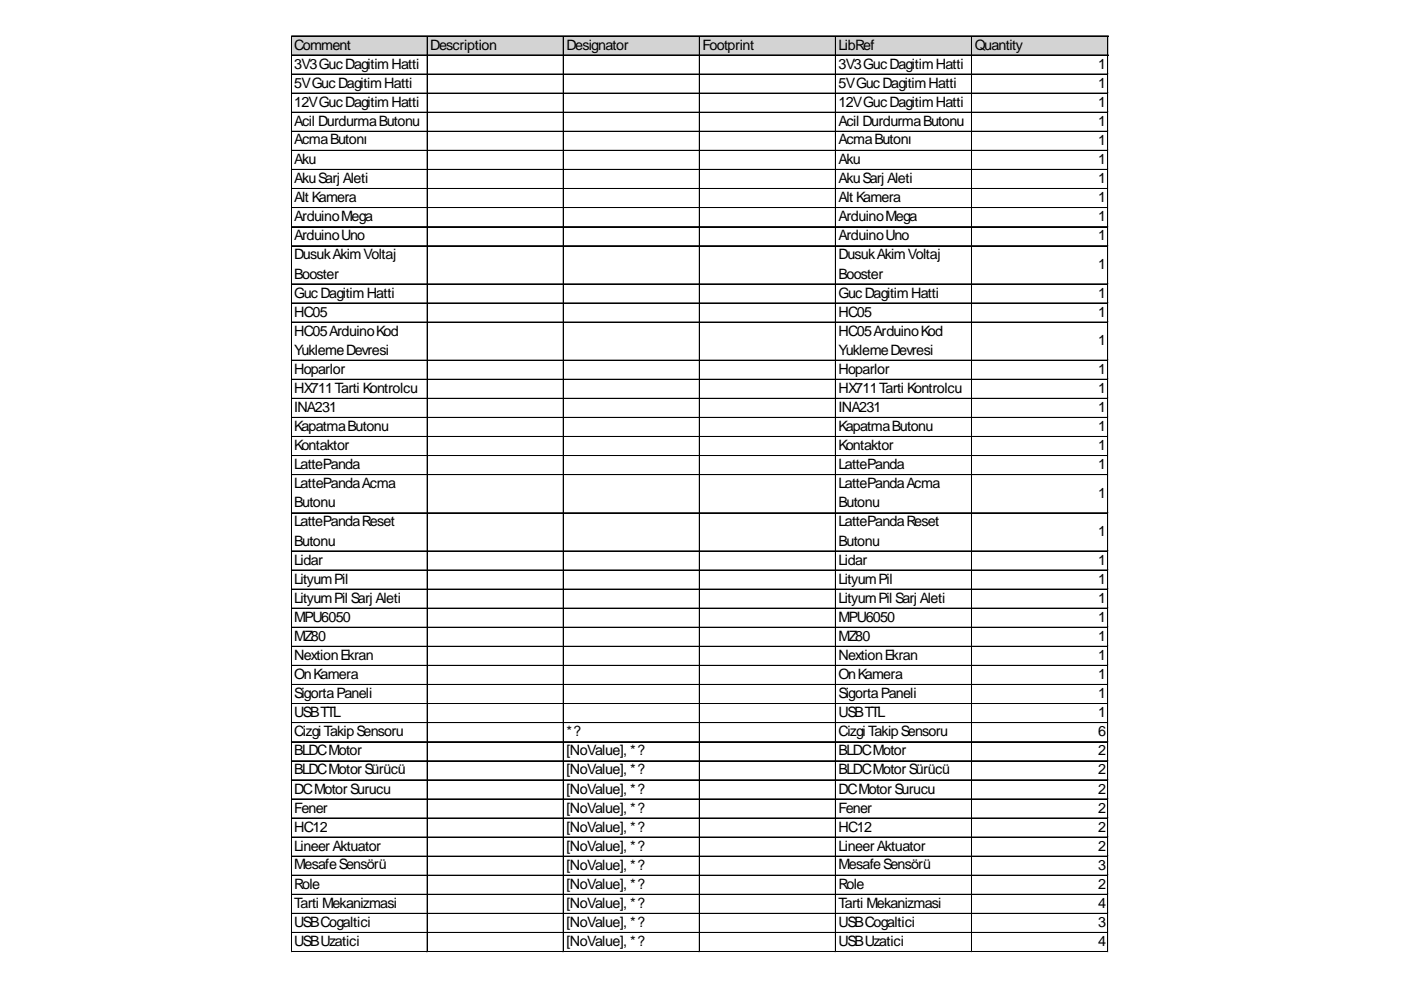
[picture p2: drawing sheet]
<svg xmlns="http://www.w3.org/2000/svg" width="297mm" height="210mm" viewBox="0 0 297 210" stroke-linecap="round" stroke-linejoin="round" font-family="sans-serif">
<defs><g id="words">
<g font-size="3">
<text x="62.4" y="10.5">Comment</text>
<text x="91.2" y="10.5">Description</text>
<text x="120.1" y="10.5">Designator</text>
<text x="148.9" y="10.5">Footprint</text>
<text x="177.8" y="10.5">LibRef</text>
<text x="206.6" y="10.5">Quantity</text>
<text x="62.4" y="14.6">3V3GucDagitimHatti</text>
<text x="177.8" y="14.6">3V3GucDagitimHatti</text>
<text x="232.8" y="14.6">1</text>
<text x="62.4" y="18.6">5VGucDagitimHatti</text>
<text x="62.4" y="22.7">12VGucDagitimHatti</text>
<text x="177.8" y="18.6">5VGucDagitimHatti</text>
<text x="177.8" y="22.7">12VGucDagitimHatti</text>
<text x="232.8" y="18.6">1</text>
<text x="232.8" y="22.7">1</text>
<text x="62.4" y="26.7">Acil DurdurmaButonu</text>
<text x="177.8" y="26.7">Acil DurdurmaButonu</text>
<text x="232.8" y="26.7">1</text>
<text x="62.4" y="30.6">AcmaButonı</text>
<text x="62.4" y="34.8">Aku</text>
<text x="177.8" y="30.6">AcmaButonı</text>
<text x="177.8" y="34.8">Aku</text>
<text x="232.8" y="30.7">1</text>
<text x="232.8" y="34.8">1</text>
<text x="62.4" y="38.8">AkuSarj Aleti</text>
<text x="177.8" y="38.8">AkuSarj Aleti</text>
<text x="232.8" y="38.8">1</text>
<text x="62.4" y="42.9">Alt Kamera</text>
<text x="62.4" y="46.9">ArduinoMega</text>
<text x="177.8" y="42.9">Alt Kamera</text>
<text x="177.8" y="46.9">ArduinoMega</text>
<text x="232.8" y="42.9">1</text>
<text x="232.8" y="46.9">1</text>
<text x="62.4" y="51">ArduinoUno</text>
<text x="177.8" y="51">ArduinoUno</text>
<text x="232.8" y="51">1</text>
<text x="62.4" y="55">DusukAkimVoltaj</text>
<text x="62.4" y="59.1">Booster</text>
<text x="177.8" y="55">DusukAkimVoltaj</text>
<text x="177.8" y="59.1">Booster</text>
<text x="232.8" y="57">1</text>
<text x="62.4" y="63.1">GucDagitimHatti</text>
<text x="177.8" y="63.1">GucDagitimHatti</text>
<text x="232.8" y="63.1">1</text>
<text x="62.4" y="67.1">HC05</text>
<text x="62.4" y="71.2">HC05ArduinoKod</text>
<text x="177.8" y="67.1">HC05</text>
<text x="177.8" y="71.2">HC05ArduinoKod</text>
<text x="232.8" y="67.1">1</text>
<text x="62.4" y="75.2">YuklemeDevresi</text>
<text x="177.8" y="75.2">YuklemeDevresi</text>
<text x="232.8" y="73.2">1</text>
<text x="62.4" y="79.3">Hoparlor</text>
<text x="62.4" y="83.3">HX711Tarti Kontrolcu</text>
<text x="177.8" y="79.3">Hoparlor</text>
<text x="177.8" y="83.3">HX711Tarti Kontrolcu</text>
<text x="232.8" y="79.3">1</text>
<text x="232.8" y="83.3">1</text>
<text x="62.4" y="87.4">INA231</text>
<text x="177.8" y="87.4">INA231</text>
<text x="232.8" y="87.4">1</text>
<text x="62.4" y="91.4">KapatmaButonu</text>
<text x="62.4" y="95.5">Kontaktor</text>
<text x="177.8" y="91.4">KapatmaButonu</text>
<text x="177.8" y="95.5">Kontaktor</text>
<text x="232.8" y="91.4">1</text>
<text x="232.8" y="95.5">1</text>
<text x="62.4" y="99.5">LattePanda</text>
<text x="177.8" y="99.5">LattePanda</text>
<text x="232.8" y="99.5">1</text>
<text x="62.4" y="103.5">LattePandaAcma</text>
<text x="62.4" y="107.6">Butonu</text>
<text x="177.8" y="103.5">LattePandaAcma</text>
<text x="177.8" y="107.6">Butonu</text>
<text x="232.8" y="105.6">1</text>
<text x="62.4" y="111.6">LattePandaReset</text>
<text x="177.8" y="111.6">LattePandaReset</text>
<text x="232.8" y="113.7">1</text>
<text x="62.4" y="115.7">Butonu</text>
<text x="62.4" y="119.7">Lidar</text>
<text x="177.8" y="115.7">Butonu</text>
<text x="177.8" y="119.7">Lidar</text>
<text x="232.8" y="119.7">1</text>
<text x="62.4" y="123.8">LityumPil</text>
<text x="177.8" y="123.8">LityumPil</text>
<text x="232.8" y="123.8">1</text>
<text x="62.4" y="127.8">LityumPil Sarj Aleti</text>
<text x="62.4" y="131.9">MPU6050</text>
<text x="177.8" y="127.8">LityumPil Sarj Aleti</text>
<text x="177.8" y="131.9">MPU6050</text>
<text x="232.8" y="127.8">1</text>
<text x="232.8" y="131.9">1</text>
<text x="62.4" y="135.9">MZ80</text>
<text x="177.8" y="135.9">MZ80</text>
<text x="232.8" y="135.9">1</text>
<text x="62.4" y="139.9">NextionEkran</text>
<text x="62.4" y="144">OnKamera</text>
<text x="177.8" y="139.9">NextionEkran</text>
<text x="177.8" y="144">OnKamera</text>
<text x="232.8" y="139.9">1</text>
<text x="232.8" y="144">1</text>
<text x="62.4" y="148">SigortaPaneli</text>
<text x="177.8" y="148">SigortaPaneli</text>
<text x="232.8" y="148">1</text>
<text x="62.4" y="152.1">USBTTL</text>
<text x="177.8" y="152.1">USBTTL</text>
<text x="232.8" y="152.1">1</text>
<text x="62.4" y="156.1">CizgiTakipSensoru</text>
<text x="62.4" y="160.2">BLDCMotor</text>
<text x="120.1" y="156.1">*?</text>
<text x="120.1" y="160.2">[NoValue], *?</text>
<text x="177.8" y="156.1">CizgiTakipSensoru</text>
<text x="177.8" y="160.2">BLDCMotor</text>
<text x="232.8" y="156.1">6</text>
<text x="232.8" y="160.2">2</text>
<text x="62.4" y="164">BLDCMotorSürücü</text>
<text x="120.1" y="164.2">[NoValue], *?</text>
<text x="177.8" y="164">BLDCMotorSürücü</text>
<text x="232.8" y="164.2">2</text>
<text x="62.4" y="168.3">DCMotorSurucu</text>
<text x="62.4" y="172.3">Fener</text>
<text x="120.1" y="168.3">[NoValue], *?</text>
<text x="120.1" y="172.3">[NoValue], *?</text>
<text x="177.8" y="168.3">DCMotorSurucu</text>
<text x="177.8" y="172.3">Fener</text>
<text x="232.8" y="168.3">2</text>
<text x="232.8" y="172.3">2</text>
<text x="62.4" y="176.3">HC12</text>
<text x="120.1" y="176.3">[NoValue], *?</text>
<text x="177.8" y="176.3">HC12</text>
<text x="232.8" y="176.3">2</text>
<text x="62.4" y="180.4">LineerAktuator</text>
<text x="62.4" y="184.3">MesafeSensörü</text>
<text x="120.1" y="180.4">[NoValue], *?</text>
<text x="120.1" y="184.4">[NoValue], *?</text>
<text x="177.8" y="180.4">LineerAktuator</text>
<text x="177.8" y="184.3">MesafeSensörü</text>
<text x="232.8" y="180.4">2</text>
<text x="232.8" y="184.4">3</text>
<text x="62.4" y="188.5">Role</text>
<text x="120.1" y="188.5">[NoValue], *?</text>
<text x="177.8" y="188.5">Role</text>
<text x="232.8" y="188.5">2</text>
<text x="62.4" y="192.5">Tarti Mekanizmasi</text>
<text x="62.4" y="196.6">USBCogaltici</text>
<text x="120.1" y="192.5">[NoValue], *?</text>
<text x="120.1" y="196.6">[NoValue], *?</text>
<text x="177.8" y="192.5">Tarti Mekanizmasi</text>
<text x="177.8" y="196.6">USBCogaltici</text>
<text x="232.8" y="192.5">4</text>
<text x="232.8" y="196.6">3</text>
<text x="62.4" y="200.6">USBUzatici</text>
<text x="120.1" y="200.6">[NoValue], *?</text>
<text x="177.8" y="200.6">USBUzatici</text>
<text x="232.8" y="200.6">4</text>
</g>
</g></defs>
<path d="M61.8 7.7h173.2v4.1h-173.2z" fill="#d3d3d3"/>
<g fill="none" stroke="#000" stroke-width=".21">
<path d="M61.7 7.6v194.3M61.8 7.6v194.3M61.9 7.6h173.1M61.9 7.7h173.1M61.9 11.6h173.1M61.9 11.7h173.1M61.9 15.7h173.1M61.9 15.8h173.1M61.9 19.7h173.1M61.9 19.8h173.1M90.6 7.8v194.1M119.4 7.8v194.1"/>
<path d="M119.5 7.8v194.1M148.3 7.8v194.1M148.4 7.8v194.1M177.1 7.8v194.1M177.2 7.8v194.1M206 7.8v194.1M206.1 7.8v194.1M234.8 7.8v194.1M234.9 7.8v194.1M61.9 23.8h173.1M61.9 23.9h173.1M61.9 27.8h173.1"/>
<path d="M61.9 27.9h173.1M61.9 31.9h173.1M61.9 32h173.1M61.9 35.9h173.1M61.9 36h173.1M61.9 40h173.1M61.9 44h173.1M61.9 44.1h173.1M61.9 48h173.1M61.9 48.1h173.1M61.9 52.1h173.1M61.9 52.2h173.1"/>
<path d="M61.9 60.2h173.1M61.9 60.3h173.1M61.9 64.2h173.1M61.9 64.3h173.1M61.9 68.3h173.1M61.9 68.4h173.1M61.9 76.4h173.1M61.9 80.4h173.1M61.9 80.5h173.1M61.9 84.4h173.1M61.9 84.5h173.1M61.9 88.5h173.1"/>
<path d="M61.9 88.6h173.1M61.9 92.5h173.1M61.9 92.6h173.1M61.9 96.6h173.1M61.9 96.7h173.1M61.9 100.6h173.1M61.9 100.7h173.1M61.9 108.7h173.1M61.9 108.8h173.1M61.9 116.8h173.1M61.9 116.9h173.1M61.9 120.8h173.1"/>
<path d="M61.9 120.9h173.1M61.9 124.9h173.1M61.9 125h173.1M61.9 128.9h173.1M61.9 129h173.1M61.9 133h173.1M61.9 133.1h173.1M61.9 137h173.1M61.9 137.1h173.1M61.9 141.1h173.1M61.9 141.2h173.1M61.9 145.1h173.1"/>
<path d="M61.9 145.2h173.1M61.9 149.2h173.1M61.9 153.2h173.1M61.9 153.3h173.1M61.9 157.2h173.1M61.9 157.3h173.1M61.9 161.3h173.1M61.9 161.4h173.1M61.9 165.3h173.1M61.9 165.4h173.1M61.9 169.4h173.1M61.9 169.5h173.1"/>
<path d="M61.9 173.4h173.1M61.9 173.5h173.1M61.9 177.5h173.1M61.9 177.6h173.1M61.9 181.5h173.1M61.9 181.6h173.1M61.9 185.6h173.1M61.9 189.6h173.1M61.9 189.7h173.1M61.9 193.6h173.1M61.9 193.7h173.1M61.9 197.7h173.1"/>
<path d="M61.9 197.8h173.1M61.9 201.7h173.1M61.9 201.8h173.1"/>
</g>
<path d="M61.7 201.9v.1" fill="none" stroke="#e0e0e0" stroke-width=".21"/>
<path d="M61.7 201.9l.2 .1z" fill="#e0e0e0"/>
<path d="M90.6 201.9v.1" fill="none" stroke="#e0e0e0" stroke-width=".21"/>
<path d="M90.6 201.9l.1 .1z" fill="#e0e0e0"/>
<path d="M119.4 201.9v.1" fill="none" stroke="#e0e0e0" stroke-width=".21"/>
<path d="M119.4 201.9l.2 .1z" fill="#e0e0e0"/>
<path d="M148.3 201.9v.1" fill="none" stroke="#e0e0e0" stroke-width=".21"/>
<path d="M148.3 201.9l.1 .1z" fill="#e0e0e0"/>
<path d="M177.1 201.9v.1" fill="none" stroke="#e0e0e0" stroke-width=".21"/>
<path d="M177.1 201.9l.2 .1z" fill="#e0e0e0"/>
<path d="M206 201.9v.1" fill="none" stroke="#e0e0e0" stroke-width=".21"/>
<path d="M206 201.9l.1 .1z" fill="#e0e0e0"/>
<path d="M234.8 201.9v.1" fill="none" stroke="#e0e0e0" stroke-width=".21"/>
<path d="M234.8 201.9l.2 .1z" fill="#e0e0e0"/>
<path d="M235 15.7h.1" fill="none" stroke="#e0e0e0" stroke-width=".21"/>
<path d="M235 15.7v.2z" fill="#e0e0e0"/>
<path d="M235 19.7h.1" fill="none" stroke="#e0e0e0" stroke-width=".21"/>
<path d="M235 19.7v.2z" fill="#e0e0e0"/>
<path d="M235 23.8h.1" fill="none" stroke="#e0e0e0" stroke-width=".21"/>
<path d="M235 23.8v.2z" fill="#e0e0e0"/>
<path d="M235 27.8h.1" fill="none" stroke="#e0e0e0" stroke-width=".21"/>
<path d="M235 27.8v.2z" fill="#e0e0e0"/>
<path d="M235 31.9h.1" fill="none" stroke="#e0e0e0" stroke-width=".21"/>
<path d="M235 31.9v.1z" fill="#e0e0e0"/>
<path d="M235 35.9h.1" fill="none" stroke="#e0e0e0" stroke-width=".21"/>
<path d="M235 35.9v.2z" fill="#e0e0e0"/>
<path d="M235 40h.1" fill="none" stroke="#e0e0e0" stroke-width=".21"/>
<path d="M235 40v.1z" fill="#e0e0e0"/>
<path d="M235 44h.1" fill="none" stroke="#e0e0e0" stroke-width=".21"/>
<path d="M235 44v.2z" fill="#e0e0e0"/>
<path d="M235 48h.1" fill="none" stroke="#e0e0e0" stroke-width=".21"/>
<path d="M235 48v.2z" fill="#e0e0e0"/>
<path d="M235 52.1h.1" fill="none" stroke="#e0e0e0" stroke-width=".21"/>
<path d="M235 52.1v.2z" fill="#e0e0e0"/>
<path d="M235 60.2h.1" fill="none" stroke="#e0e0e0" stroke-width=".21"/>
<path d="M235 60.2v.2z" fill="#e0e0e0"/>
<path d="M235 64.2h.1" fill="none" stroke="#e0e0e0" stroke-width=".21"/>
<path d="M235 64.2v.2z" fill="#e0e0e0"/>
<path d="M235 68.3h.1" fill="none" stroke="#e0e0e0" stroke-width=".21"/>
<path d="M235 68.3v.1z" fill="#e0e0e0"/>
<path d="M235 76.4h.1" fill="none" stroke="#e0e0e0" stroke-width=".21"/>
<path d="M235 76.4v.1z" fill="#e0e0e0"/>
<path d="M235 80.4h.1" fill="none" stroke="#e0e0e0" stroke-width=".21"/>
<path d="M235 80.4v.2z" fill="#e0e0e0"/>
<path d="M235 84.4h.1" fill="none" stroke="#e0e0e0" stroke-width=".21"/>
<path d="M235 84.4v.2z" fill="#e0e0e0"/>
<path d="M235 88.5h.1" fill="none" stroke="#e0e0e0" stroke-width=".21"/>
<path d="M235 88.5v.2z" fill="#e0e0e0"/>
<path d="M235 92.5h.1" fill="none" stroke="#e0e0e0" stroke-width=".21"/>
<path d="M235 92.5v.2z" fill="#e0e0e0"/>
<path d="M235 96.6h.1" fill="none" stroke="#e0e0e0" stroke-width=".21"/>
<path d="M235 96.6v.2z" fill="#e0e0e0"/>
<path d="M235 100.6h.1" fill="none" stroke="#e0e0e0" stroke-width=".21"/>
<path d="M235 100.6v.2z" fill="#e0e0e0"/>
<path d="M235 108.7h.1" fill="none" stroke="#e0e0e0" stroke-width=".21"/>
<path d="M235 108.7v.2z" fill="#e0e0e0"/>
<path d="M235 116.8h.1" fill="none" stroke="#e0e0e0" stroke-width=".21"/>
<path d="M235 116.8v.2z" fill="#e0e0e0"/>
<path d="M235 120.8h.1" fill="none" stroke="#e0e0e0" stroke-width=".21"/>
<path d="M235 120.8v.2z" fill="#e0e0e0"/>
<path d="M235 124.9h.1" fill="none" stroke="#e0e0e0" stroke-width=".21"/>
<path d="M235 124.9v.2z" fill="#e0e0e0"/>
<path d="M235 128.9h.1" fill="none" stroke="#e0e0e0" stroke-width=".21"/>
<path d="M235 128.9v.2z" fill="#e0e0e0"/>
<path d="M235 133h.1" fill="none" stroke="#e0e0e0" stroke-width=".21"/>
<path d="M235 133v.2z" fill="#e0e0e0"/>
<path d="M235 137h.1" fill="none" stroke="#e0e0e0" stroke-width=".21"/>
<path d="M235 137v.2z" fill="#e0e0e0"/>
<path d="M235 141.1h.1" fill="none" stroke="#e0e0e0" stroke-width=".21"/>
<path d="M235 141.1v.1z" fill="#e0e0e0"/>
<path d="M235 145.1h.1" fill="none" stroke="#e0e0e0" stroke-width=".21"/>
<path d="M235 145.1v.2z" fill="#e0e0e0"/>
<path d="M235 149.2h.1" fill="none" stroke="#e0e0e0" stroke-width=".21"/>
<path d="M235 149.2v.1z" fill="#e0e0e0"/>
<path d="M235 153.2h.1" fill="none" stroke="#e0e0e0" stroke-width=".21"/>
<path d="M235 153.2v.2z" fill="#e0e0e0"/>
<path d="M235 157.2h.1" fill="none" stroke="#e0e0e0" stroke-width=".21"/>
<path d="M235 157.2v.2z" fill="#e0e0e0"/>
<path d="M235 161.3h.1" fill="none" stroke="#e0e0e0" stroke-width=".21"/>
<path d="M235 161.3v.2z" fill="#e0e0e0"/>
<path d="M235 165.3h.1" fill="none" stroke="#e0e0e0" stroke-width=".21"/>
<path d="M235 165.3v.2z" fill="#e0e0e0"/>
<path d="M235 169.4h.1" fill="none" stroke="#e0e0e0" stroke-width=".21"/>
<path d="M235 169.4v.1z" fill="#e0e0e0"/>
<path d="M235 173.4h.1" fill="none" stroke="#e0e0e0" stroke-width=".21"/>
<path d="M235 173.4v.2z" fill="#e0e0e0"/>
<path d="M235 177.5h.1" fill="none" stroke="#e0e0e0" stroke-width=".21"/>
<path d="M235 177.5v.1z" fill="#e0e0e0"/>
<path d="M235 181.5h.1" fill="none" stroke="#e0e0e0" stroke-width=".21"/>
<path d="M235 181.5v.2z" fill="#e0e0e0"/>
<path d="M235 185.6h.1" fill="none" stroke="#e0e0e0" stroke-width=".21"/>
<path d="M235 185.6v.1z" fill="#e0e0e0"/>
<path d="M235 189.6h.1" fill="none" stroke="#e0e0e0" stroke-width=".21"/>
<path d="M235 189.6v.2z" fill="#e0e0e0"/>
<path d="M235 193.6h.1" fill="none" stroke="#e0e0e0" stroke-width=".21"/>
<path d="M235 193.6v.2z" fill="#e0e0e0"/>
<path d="M235 197.7h.1" fill="none" stroke="#e0e0e0" stroke-width=".21"/>
<path d="M235 197.7v.2z" fill="#e0e0e0"/>
<path d="M235 201.7h.1" fill="none" stroke="#e0e0e0" stroke-width=".21"/>
<path d="M235 201.7v.2z" fill="#e0e0e0"/>
<use href="#words"/>
</svg>
